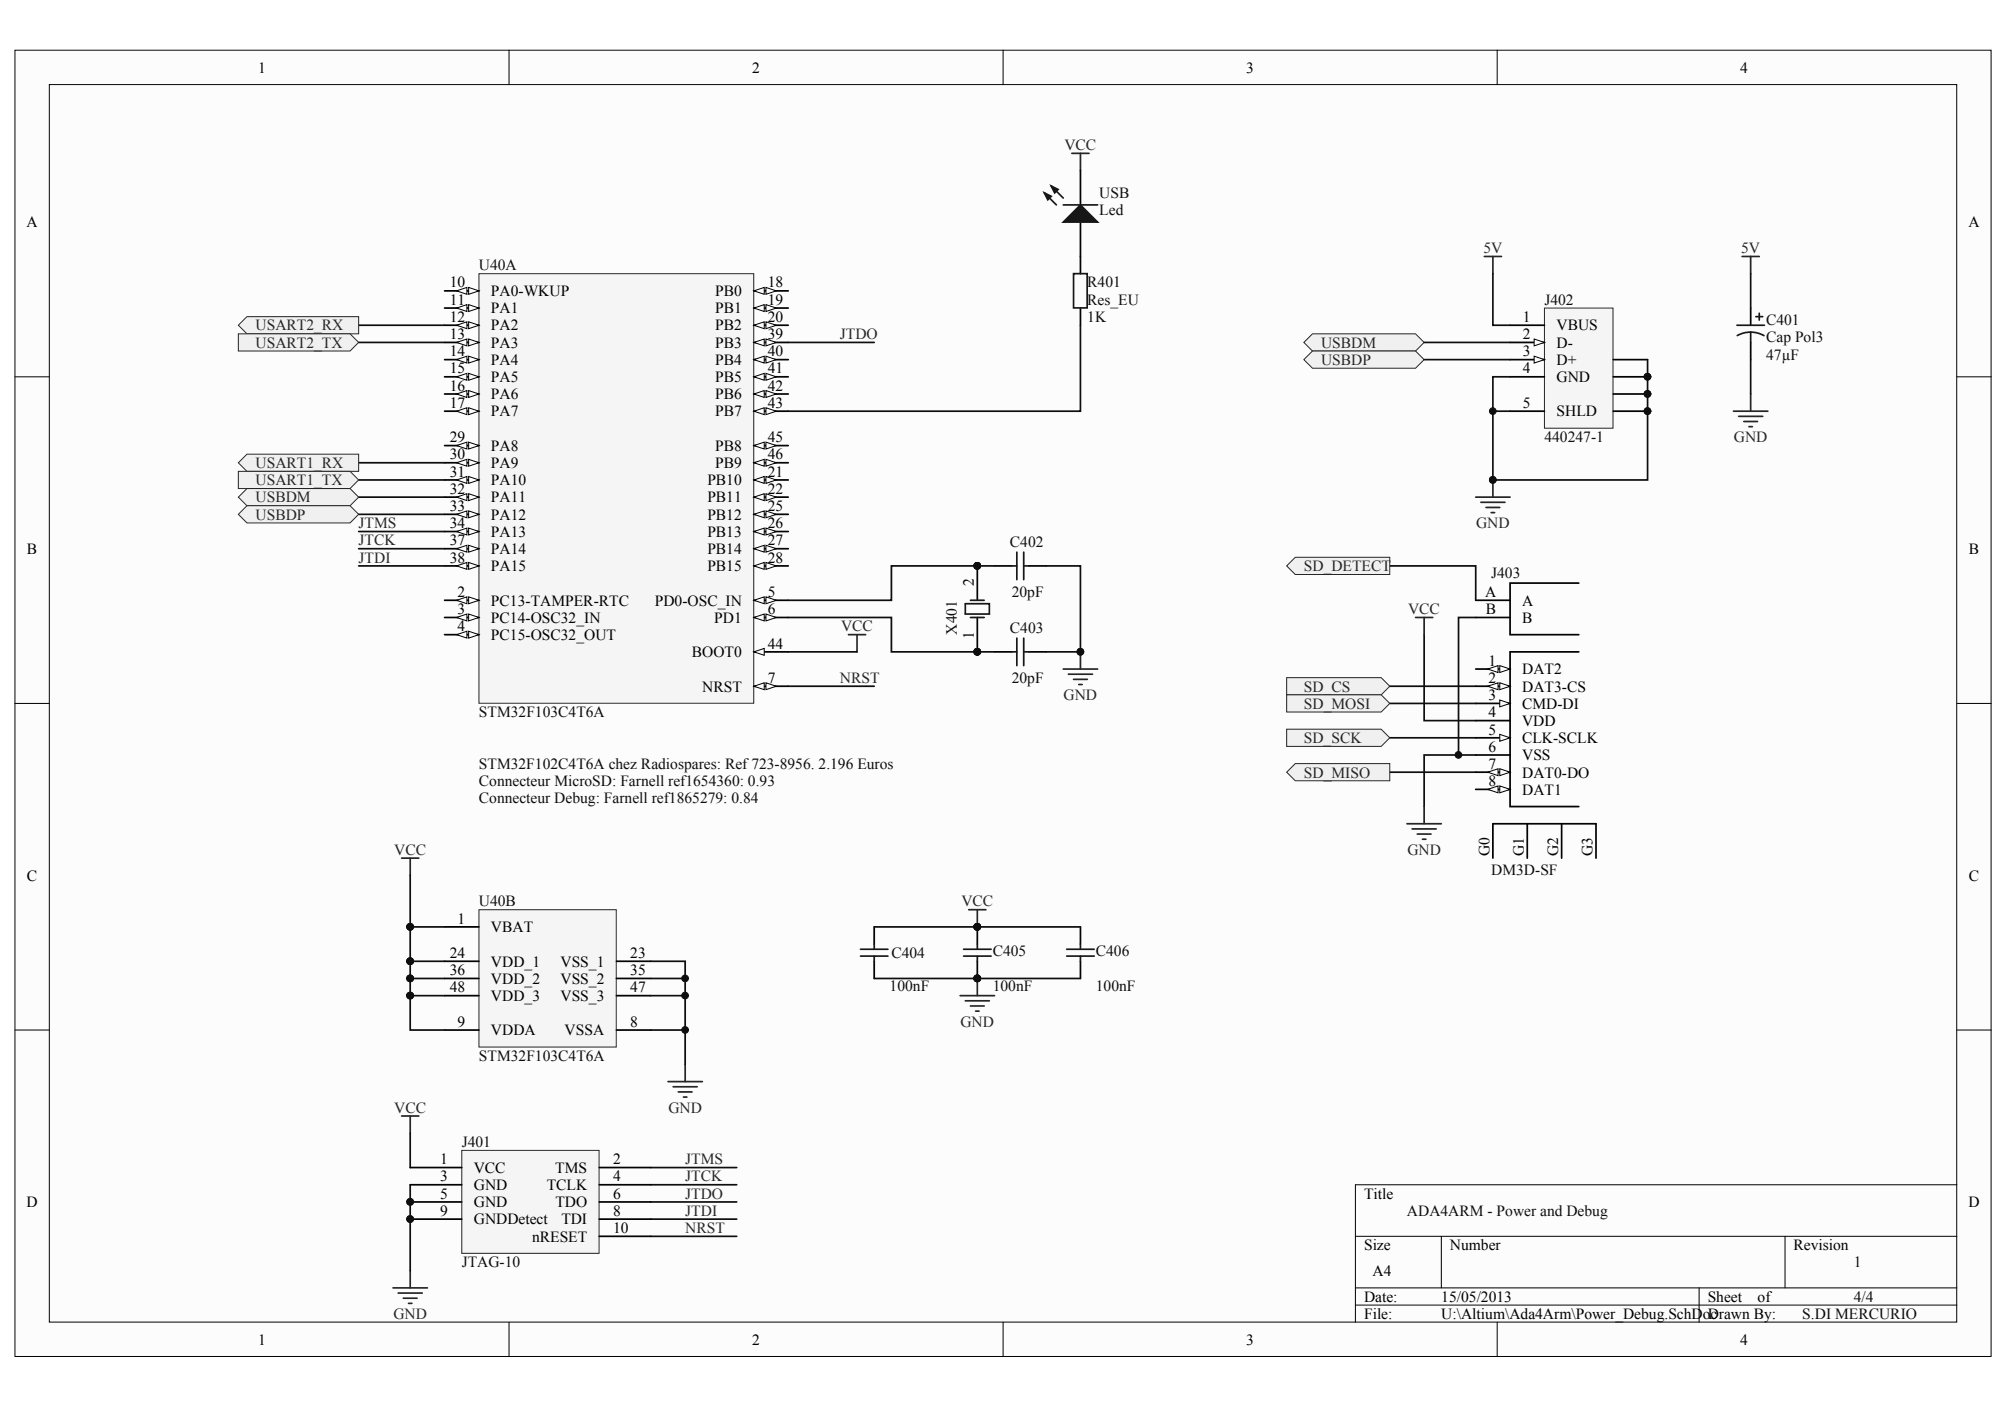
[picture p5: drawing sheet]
<svg xmlns="http://www.w3.org/2000/svg" width="284mm" height="199mm" viewBox="0 0 284 199" stroke-linecap="round" stroke-linejoin="round" font-family="sans-serif">
<defs><g id="words">
<g font-size="2.2">
<text x="36.4" y="10.3">1</text>
<text x="106.1" y="10.3">2</text>
<text x="175.8" y="10.3">3</text>
<text x="245.5" y="10.3">4</text>
<text x="3.8" y="32.1">A</text>
<text x="277.7" y="32.1">A</text>
<text x="63.4" y="40.6">10</text>
<text x="69.3" y="41.8">PA0-WKUP</text>
<text x="100.9" y="41.8">PB0</text>
<text x="108.3" y="40.6">18</text>
<text x="63.4" y="43">11</text>
<text x="63.4" y="45.4">12</text>
<text x="63.4" y="47.8">13</text>
<text x="69.3" y="44.2">PA1</text>
<text x="69.3" y="46.6">PA2</text>
<text x="100.9" y="44.2">PB1</text>
<text x="100.9" y="46.6">PB2</text>
<text x="108.3" y="43">19</text>
<text x="108.3" y="45.4">20</text>
<text x="108.3" y="47.8">39</text>
<text x="214.8" y="45.4">1</text>
<text x="214.8" y="47.8">2</text>
<text x="219.6" y="46.6">VBUS</text>
<text x="63.4" y="50.3">14</text>
<text x="63.4" y="52.7">15</text>
<text x="69.3" y="49.1">PA3</text>
<text x="69.3" y="51.5">PA4</text>
<text x="69.3" y="53.9">PA5</text>
<text x="100.9" y="49.1">PB3</text>
<text x="100.9" y="51.5">PB4</text>
<text x="100.9" y="53.9">PB5</text>
<text x="108.3" y="50.3">40</text>
<text x="108.3" y="52.7">41</text>
<text x="214.8" y="50.3">3</text>
<text x="214.8" y="52.7">4</text>
<text x="219.6" y="49.1">D-</text>
<text x="219.6" y="51.5">D+</text>
<text x="219.6" y="53.9">GND</text>
<text x="63.4" y="55.1">16</text>
<text x="63.4" y="57.6">17</text>
<text x="69.3" y="56.3">PA6</text>
<text x="69.3" y="58.8">PA7</text>
<text x="100.9" y="56.3">PB6</text>
<text x="100.9" y="58.8">PB7</text>
<text x="108.3" y="55.1">42</text>
<text x="108.3" y="57.6">43</text>
<text x="214.8" y="57.6">5</text>
<text x="219.6" y="58.8">SHLD</text>
<text x="63.4" y="62.4">29</text>
<text x="63.4" y="64.8">30</text>
<text x="69.3" y="63.6">PA8</text>
<text x="100.9" y="63.6">PB8</text>
<text x="108.3" y="62.4">45</text>
<text x="108.3" y="64.8">46</text>
<text x="63.4" y="67.3">31</text>
<text x="63.4" y="69.7">32</text>
<text x="69.3" y="66">PA9</text>
<text x="69.3" y="68.5">PA10</text>
<text x="69.3" y="70.9">PA11</text>
<text x="99.8" y="68.5">PB10</text>
<text x="99.8" y="70.9">PB11</text>
<text x="100.9" y="66">PB9</text>
<text x="108.3" y="67.3">21</text>
<text x="108.3" y="69.7">22</text>
<text x="63.4" y="72.1">33</text>
<text x="63.4" y="74.5">34</text>
<text x="63.4" y="76.9">37</text>
<text x="69.3" y="73.3">PA12</text>
<text x="69.3" y="75.7">PA13</text>
<text x="99.8" y="73.3">PB12</text>
<text x="99.8" y="75.7">PB13</text>
<text x="108.3" y="72.1">25</text>
<text x="108.3" y="74.5">26</text>
<text x="108.3" y="76.9">27</text>
<text x="3.8" y="78.2">B</text>
<text x="63.4" y="79.4">38</text>
<text x="69.3" y="78.2">PA14</text>
<text x="69.3" y="80.6">PA15</text>
<text x="99.8" y="78.2">PB14</text>
<text x="99.8" y="80.6">PB15</text>
<text x="108.3" y="79.4">28</text>
<text x="137.4" y="82.8" transform="rotate(-90 137.4 82.8)">2</text>
<text x="277.8" y="78.2">B</text>
<text x="64.5" y="84.2">2</text>
<text x="64.5" y="86.7">3</text>
<text x="64.5" y="89.1">4</text>
<text x="69.3" y="85.5">PC13-TAMPER-RTC</text>
<text x="69.3" y="87.9">PC14-OSC32_IN</text>
<text x="92.4" y="85.5">PD0-OSC_IN</text>
<text x="100.8" y="87.9">PD1</text>
<text x="108.3" y="84.2">5</text>
<text x="108.3" y="86.7">6</text>
<text x="209.5" y="84.2">A</text>
<text x="209.6" y="86.7">B</text>
<text x="214.7" y="85.5">A</text>
<text x="214.7" y="87.9">B</text>
<text x="69.3" y="90.3">PC15-OSC32_OUT</text>
<text x="97.6" y="92.7">BOOT0</text>
<text x="108.3" y="91.5">44</text>
<text x="137.4" y="90.2" transform="rotate(-90 137.4 90.2)">1</text>
<text x="210" y="93.9">1</text>
<text x="214.7" y="95.1">DAT2</text>
<text x="99.1" y="97.6">NRST</text>
<text x="108.3" y="96.4">7</text>
<text x="210" y="96.4">2</text>
<text x="210" y="98.8">3</text>
<text x="210" y="101.2">4</text>
<text x="214.7" y="97.6">DAT3-CS</text>
<text x="214.7" y="100">CMD-DI</text>
<text x="210" y="103.6">5</text>
<text x="210" y="106.1">6</text>
<text x="214.7" y="102.4">VDD</text>
<text x="214.7" y="104.8">CLK-SCLK</text>
<text x="214.7" y="107.3">VSS</text>
<text x="210" y="108.5">7</text>
<text x="210" y="110.9">8</text>
<text x="214.7" y="109.7">DAT0-DO</text>
<text x="214.7" y="112.1">DAT1</text>
<text x="3.8" y="124.3">C</text>
<text x="210.1" y="120.9" transform="rotate(-90 210.1 120.9)">G0</text>
<text x="215" y="120.9" transform="rotate(-90 215 120.9)">G1</text>
<text x="219.8" y="120.9" transform="rotate(-90 219.8 120.9)">G2</text>
<text x="224.7" y="120.9" transform="rotate(-90 224.7 120.9)">G3</text>
<text x="277.8" y="124.3">C</text>
<text x="64.5" y="130.3">1</text>
<text x="69.3" y="131.5">VBAT</text>
<text x="63.4" y="135.2">24</text>
<text x="63.4" y="137.6">36</text>
<text x="69.3" y="136.4">VDD_1</text>
<text x="79.1" y="136.4">VSS_1</text>
<text x="88.9" y="135.2">23</text>
<text x="88.9" y="137.6">35</text>
<text x="63.4" y="140">48</text>
<text x="69.3" y="138.8">VDD_2</text>
<text x="69.3" y="141.2">VDD_3</text>
<text x="79.1" y="138.8">VSS_2</text>
<text x="79.1" y="141.2">VSS_3</text>
<text x="88.9" y="140">47</text>
<text x="64.5" y="144.9">9</text>
<text x="69.3" y="146.1">VDDA</text>
<text x="79.7" y="146.1">VSSA</text>
<text x="88.9" y="144.9">8</text>
<text x="62.1" y="164.3">1</text>
<text x="62.1" y="166.7">3</text>
<text x="66.8" y="165.5">VCC</text>
<text x="66.8" y="167.9">GND</text>
<text x="77.1" y="167.9">TCLK</text>
<text x="78.3" y="165.5">TMS</text>
<text x="86.5" y="164.3">2</text>
<text x="86.5" y="166.7">4</text>
<text x="3.8" y="170.3">D</text>
<text x="62.1" y="169.1">5</text>
<text x="62.1" y="171.6">9</text>
<text x="66.8" y="170.3">GND</text>
<text x="66.8" y="172.8">GNDDetect</text>
<text x="78.4" y="170.3">TDO</text>
<text x="79.2" y="172.8">TDI</text>
<text x="86.5" y="169.1">6</text>
<text x="86.5" y="171.6">8</text>
<text x="86.5" y="174">10</text>
<text x="192.4" y="169.1">Title</text>
<text x="277.7" y="170.3">D</text>
<text x="75.1" y="175.2">nRESET</text>
<text x="192.4" y="176.4">Size</text>
<text x="204.6" y="176.4">Number</text>
<text x="253" y="176.4">Revision</text>
<text x="192.4" y="183.7">Date:</text>
<text x="193.6" y="180">A4</text>
<text x="203.3" y="183.7">15/05/2013</text>
<text x="240.9" y="183.7">Sheet</text>
<text x="248" y="183.7">of</text>
<text x="36.4" y="189.8">1</text>
<text x="106.1" y="189.8">2</text>
<text x="175.8" y="189.8">3</text>
<text x="192.4" y="186.1">File:</text>
<text x="203.3" y="186.1">U:\Altium\Ada4Arm\Power_Debug.SchDoc</text>
<text x="240.9" y="186.1">Drawn By:</text>
<text x="245.5" y="189.8">4</text>
</g>
<g font-size="2.2" fill="#262626">
<text x="150.2" y="21.2">VCC</text>
<text x="209.3" y="35.7">5V</text>
<text x="245.6" y="35.7">5V</text>
<text x="36" y="46.6">USART2_RX</text>
<text x="118.5" y="47.8">JTDO</text>
<text x="36" y="49.1">USART2_TX</text>
<text x="186.4" y="49.1">USBDM</text>
<text x="186.4" y="51.5">USBDP</text>
<text x="244.6" y="62.4">GND</text>
<text x="36" y="66">USART1_RX</text>
<text x="36" y="68.5">USART1_TX</text>
<text x="36" y="70.9">USBDM</text>
<text x="36" y="73.3">USBDP</text>
<text x="50.6" y="74.5">JTMS</text>
<text x="50.6" y="76.9">JTCK</text>
<text x="208.2" y="74.5">GND</text>
<text x="50.6" y="79.4">JTDI</text>
<text x="183.9" y="80.6">SD_DETECT</text>
<text x="118.7" y="89.1">VCC</text>
<text x="198.7" y="86.7">VCC</text>
<text x="118.5" y="96.4">NRST</text>
<text x="150" y="98.8">GND</text>
<text x="183.9" y="97.6">SD_CS</text>
<text x="183.9" y="100">SD_MOSI</text>
<text x="183.9" y="104.8">SD_SCK</text>
<text x="183.9" y="109.7">SD_MISO</text>
<text x="55.6" y="120.6">VCC</text>
<text x="198.5" y="120.6">GND</text>
<text x="135.6" y="127.9">VCC</text>
<text x="135.5" y="144.9">GND</text>
<text x="55.6" y="157">VCC</text>
<text x="94.3" y="157">GND</text>
<text x="96.7" y="164.3">JTMS</text>
<text x="96.7" y="166.7">JTCK</text>
<text x="96.7" y="169.1">JTDO</text>
<text x="96.7" y="171.6">JTDI</text>
<text x="96.7" y="174">NRST</text>
<text x="55.5" y="186.1">GND</text>
</g>
<g font-size="2.2" fill="#0e0e0e">
<text x="155.1" y="27.9">USB</text>
<text x="155.1" y="30.4">Led</text>
<text x="67.6" y="38.1">U40A</text>
<text x="153.4" y="40.6">R401</text>
<text x="153.4" y="45.4">1K</text>
<text x="153.4" y="43">Res_EU</text>
<text x="217.9" y="43">J402</text>
<text x="249.2" y="45.9">C401</text>
<text x="249.2" y="50.8">47µF</text>
<text x="249.2" y="48.3">Cap Pol3</text>
<text x="217.9" y="62.4">440247-1</text>
<text x="142.5" y="77.2">C402</text>
<text x="210.4" y="81.6">J403</text>
<text x="135" y="89.6" transform="rotate(-90 135 89.6)">X401</text>
<text x="142.5" y="89.3">C403</text>
<text x="142.7" y="84.2">20pF</text>
<text x="67.6" y="101.2">STM32F103C4T6A</text>
<text x="142.7" y="96.4">20pF</text>
<text x="67.6" y="108.5">STM32F102C4T6A chez Radiospares: Ref 723-8956. 2.196 Euros</text>
<text x="67.6" y="110.9">Connecteur MicroSD: Farnell ref1654360: 0.93</text>
<text x="67.6" y="113.3">Connecteur Debug: Farnell ref1865279: 0.84</text>
<text x="210.4" y="123.5">DM3D-SF</text>
<text x="67.6" y="127.9">U40B</text>
<text x="125.8" y="135.2">C404</text>
<text x="140.1" y="134.9">C405</text>
<text x="154.6" y="134.9">C406</text>
<text x="125.5" y="139.8">100nF</text>
<text x="140.1" y="139.8">100nF</text>
<text x="154.6" y="139.8">100nF</text>
<text x="67.6" y="149.7">STM32F103C4T6A</text>
<text x="65.1" y="161.9">J401</text>
<text x="198.5" y="171.6">ADA4ARM - Power and Debug</text>
<text x="65.1" y="178.8">JTAG-10</text>
<text x="261.5" y="178.8">1</text>
<text x="261.5" y="183.7">4/4</text>
<text x="254.3" y="186.1">S.DI MERCURIO</text>
</g>
</g></defs>
<g fill="#fcfcfc" stroke="#000" stroke-width=".14">
<path d="M2.1 7.1h278.8v184.3h-278.8z"/>
<path d="M7 11.9h269v174.7h-269z"/>
</g>
<g fill="none" stroke="#000" stroke-width=".14">
<path d="M71.8 7.1v4.8M141.5 7.1v4.8M211.2 7.1v4.8M2.1 53.2h4.9M276.1 53.2h4.8M2.1 99.3h4.9M276.1 99.3h4.8M2.1 145.4h4.9M276.1 145.4h4.8M191.2 174.5h84.9M203.3 174.5v7.2M251.8 174.5v7.2"/>
<path d="M276.1 167.2h-84.9v19.4M71.8 186.6v4.8M141.5 186.6v4.8M191.2 181.7h84.9M191.2 184.2h84.9M211.2 186.6v4.8M239.7 181.7v4.9"/>
</g>
<path d="M217.9 43.5h9.7v16.9h-9.7z" fill="#f5f5f5" stroke="#262626" stroke-width=".14"/>
<path d="M213 45.9h4.9M213 48.3h4.9" fill="none" stroke="#000" stroke-width=".24"/>
<path d="M216.4 47.8l1.5 .5-1.5 .5z" fill="#fcfcfc" stroke="#000" stroke-width=".14"/>
<path d="M213 50.7h4.9" fill="none" stroke="#000" stroke-width=".24"/>
<path d="M216.4 50.3l1.5 .4-1.5 .5z" fill="#fcfcfc" stroke="#000" stroke-width=".14"/>
<path d="M213 53.2h4.9M213 58h4.9M227.6 53.2h4.8M227.6 58h4.8M227.6 55.6h4.8M227.6 50.7h4.8M247 43.5v2.4M247 48.3v2.4" fill="none" stroke="#000" stroke-width=".24"/>
<g fill="#0e0e0e" stroke="#0e0e0e" stroke-width=".14">
<circle cx="232.4" cy="58" r=".47"/>
<circle cx="232.4" cy="55.6" r=".47"/>
<circle cx="232.4" cy="53.2" r=".47"/>
<circle cx="210.6" cy="67.7" r=".47"/>
<circle cx="210.6" cy="58" r=".47"/>
</g>
<g fill="none" stroke="#262626" stroke-width=".24">
<path d="M209.4 36.2h2.4M210.6 36.2v2.4M245.8 36.2h2.4M247 36.2v2.4M244.6 58h4.8M245.3 58.8h3.4M246 59.5h1.9M247 55.6v2.4M208.2 70.2h4.8M208.9 70.9h3.4M209.6 71.6h2M210.4 72.3h.5"/>
<path d="M210.6 67.7v2.5M246.7 60.2h.5"/>
</g>
<path d="M210.6 38.6v7.3h2.4M247 38.6v4.9M210.6 58h2.4M232.4 50.7v17h-21.8v-14.5h2.4M247 50.7v4.9" fill="none" stroke="#0e0e0e" stroke-width=".24"/>
<path d="M245 45.9h3.9M247 46.9h.8l1.1 .5M247 46.9h-.8l-1.1 .5M247 46.9v1.4M247.7 44.7h1M248.2 44.2v1" fill="none" stroke="#1c1c1c" stroke-width=".24"/>
<path d="M67.6 38.6h38.7v60.6h-38.7z" fill="#f5f5f5" stroke="#262626" stroke-width=".14"/>
<path d="M106.4 92h4.8" fill="none" stroke="#000" stroke-width=".24"/>
<path d="M106.4 92l1.4-.5v1z" fill="#fcfcfc" stroke="#000" stroke-width=".14"/>
<path d="M106.4 96.8h4.8" fill="none" stroke="#000" stroke-width=".24"/>
<g fill="#fcfcfc" stroke="#000" stroke-width=".14">
<path d="M106.4 96.8l1.4-.4v.9z"/>
<path d="M108.1 96.4l1.4 .4-1.4 .5z"/>
</g>
<path d="M106.4 84.7h4.8" fill="none" stroke="#000" stroke-width=".24"/>
<g fill="#fcfcfc" stroke="#000" stroke-width=".14">
<path d="M106.4 84.7l1.4-.5v1z"/>
<path d="M108.1 84.2l1.4 .5-1.4 .5z"/>
</g>
<path d="M106.4 87.1h4.8" fill="none" stroke="#000" stroke-width=".24"/>
<g fill="#fcfcfc" stroke="#000" stroke-width=".14">
<path d="M106.4 87.1l1.4-.5v1z"/>
<path d="M108.1 86.6l1.4 .5-1.4 .5z"/>
</g>
<path d="M62.7 41h4.9" fill="none" stroke="#000" stroke-width=".24"/>
<g fill="#fcfcfc" stroke="#000" stroke-width=".14">
<path d="M66.1 40.6l1.5 .4-1.5 .5z"/>
<path d="M64.4 41l1.5-.4v.9z"/>
</g>
<path d="M62.7 43.5h4.9" fill="none" stroke="#000" stroke-width=".24"/>
<g fill="#fcfcfc" stroke="#000" stroke-width=".14">
<path d="M66.1 43l1.5 .5-1.5 .5z"/>
<path d="M64.4 43.5l1.5-.5v1z"/>
</g>
<path d="M62.7 45.9h4.9" fill="none" stroke="#000" stroke-width=".24"/>
<g fill="#fcfcfc" stroke="#000" stroke-width=".14">
<path d="M66.1 45.4l1.5 .5-1.5 .5z"/>
<path d="M64.4 45.9l1.5-.5v1z"/>
</g>
<path d="M62.7 48.3h4.9" fill="none" stroke="#000" stroke-width=".24"/>
<g fill="#fcfcfc" stroke="#000" stroke-width=".14">
<path d="M66.1 47.8l1.5 .5-1.5 .5z"/>
<path d="M64.4 48.3l1.5-.5v1z"/>
</g>
<path d="M62.7 50.7h4.9" fill="none" stroke="#000" stroke-width=".24"/>
<g fill="#fcfcfc" stroke="#000" stroke-width=".14">
<path d="M66.1 50.3l1.5 .4-1.5 .5z"/>
<path d="M64.4 50.7l1.5-.4v.9z"/>
</g>
<path d="M62.7 53.2h4.9" fill="none" stroke="#000" stroke-width=".24"/>
<g fill="#fcfcfc" stroke="#000" stroke-width=".14">
<path d="M66.1 52.7l1.5 .5-1.5 .5z"/>
<path d="M64.4 53.2l1.5-.5v1z"/>
</g>
<path d="M62.7 55.6h4.9" fill="none" stroke="#000" stroke-width=".24"/>
<g fill="#fcfcfc" stroke="#000" stroke-width=".14">
<path d="M66.1 55.1l1.5 .5-1.5 .5z"/>
<path d="M64.4 55.6l1.5-.5v1z"/>
</g>
<path d="M62.7 58h4.9" fill="none" stroke="#000" stroke-width=".24"/>
<g fill="#fcfcfc" stroke="#000" stroke-width=".14">
<path d="M66.1 57.5l1.5 .5-1.5 .5z"/>
<path d="M64.4 58l1.5-.5v1z"/>
</g>
<path d="M62.7 62.9h4.9" fill="none" stroke="#000" stroke-width=".24"/>
<g fill="#fcfcfc" stroke="#000" stroke-width=".14">
<path d="M66.1 62.4l1.5 .5-1.5 .5z"/>
<path d="M64.4 62.9l1.5-.5v1z"/>
</g>
<path d="M62.7 65.3h4.9" fill="none" stroke="#000" stroke-width=".24"/>
<g fill="#fcfcfc" stroke="#000" stroke-width=".14">
<path d="M66.1 64.8l1.5 .5-1.5 .5z"/>
<path d="M64.4 65.3l1.5-.5v1z"/>
</g>
<path d="M62.7 67.7h4.9" fill="none" stroke="#000" stroke-width=".24"/>
<g fill="#fcfcfc" stroke="#000" stroke-width=".14">
<path d="M66.1 67.2l1.5 .5-1.5 .5z"/>
<path d="M64.4 67.7l1.5-.5v1z"/>
</g>
<path d="M62.7 70.2h4.9" fill="none" stroke="#000" stroke-width=".24"/>
<g fill="#fcfcfc" stroke="#000" stroke-width=".14">
<path d="M66.1 69.7l1.5 .5-1.5 .4z"/>
<path d="M64.4 70.2l1.5-.5v.9z"/>
</g>
<path d="M62.7 72.6h4.9" fill="none" stroke="#000" stroke-width=".24"/>
<g fill="#fcfcfc" stroke="#000" stroke-width=".14">
<path d="M66.1 72.1l1.5 .5-1.5 .5z"/>
<path d="M64.4 72.6l1.5-.5v1z"/>
</g>
<path d="M62.7 75h4.9" fill="none" stroke="#000" stroke-width=".24"/>
<g fill="#fcfcfc" stroke="#000" stroke-width=".14">
<path d="M66.1 74.5l1.5 .5-1.5 .5z"/>
<path d="M64.4 75l1.5-.5v1z"/>
</g>
<path d="M62.7 77.4h4.9" fill="none" stroke="#000" stroke-width=".24"/>
<g fill="#fcfcfc" stroke="#000" stroke-width=".14">
<path d="M66.1 76.9l1.5 .5-1.5 .5z"/>
<path d="M64.4 77.4l1.5-.5v1z"/>
</g>
<path d="M62.7 79.9h4.9" fill="none" stroke="#000" stroke-width=".24"/>
<g fill="#fcfcfc" stroke="#000" stroke-width=".14">
<path d="M66.1 79.4l1.5 .5-1.5 .4z"/>
<path d="M64.4 79.9l1.5-.5v.9z"/>
</g>
<path d="M106.4 41h4.8" fill="none" stroke="#000" stroke-width=".24"/>
<g fill="#fcfcfc" stroke="#000" stroke-width=".14">
<path d="M106.4 41l1.4-.4v.9z"/>
<path d="M108.1 40.6l1.4 .4-1.4 .5z"/>
</g>
<path d="M106.4 43.5h4.8" fill="none" stroke="#000" stroke-width=".24"/>
<g fill="#fcfcfc" stroke="#000" stroke-width=".14">
<path d="M106.4 43.5l1.4-.5v1z"/>
<path d="M108.1 43l1.4 .5-1.4 .5z"/>
</g>
<path d="M106.4 45.9h4.8" fill="none" stroke="#000" stroke-width=".24"/>
<g fill="#fcfcfc" stroke="#000" stroke-width=".14">
<path d="M106.4 45.9l1.4-.5v1z"/>
<path d="M108.1 45.4l1.4 .5-1.4 .5z"/>
</g>
<path d="M106.4 48.3h4.8" fill="none" stroke="#000" stroke-width=".24"/>
<g fill="#fcfcfc" stroke="#000" stroke-width=".14">
<path d="M106.4 48.3l1.4-.5v1z"/>
<path d="M108.1 47.8l1.4 .5-1.4 .5z"/>
</g>
<path d="M106.4 50.7h4.8" fill="none" stroke="#000" stroke-width=".24"/>
<g fill="#fcfcfc" stroke="#000" stroke-width=".14">
<path d="M106.4 50.7l1.4-.4v.9z"/>
<path d="M108.1 50.3l1.4 .4-1.4 .5z"/>
</g>
<path d="M106.4 53.2h4.8" fill="none" stroke="#000" stroke-width=".24"/>
<g fill="#fcfcfc" stroke="#000" stroke-width=".14">
<path d="M106.4 53.2l1.4-.5v1z"/>
<path d="M108.1 52.7l1.4 .5-1.4 .5z"/>
</g>
<path d="M106.4 55.6h4.8" fill="none" stroke="#000" stroke-width=".24"/>
<g fill="#fcfcfc" stroke="#000" stroke-width=".14">
<path d="M106.4 55.6l1.4-.5v1z"/>
<path d="M108.1 55.1l1.4 .5-1.4 .5z"/>
</g>
<path d="M106.4 58h4.8" fill="none" stroke="#000" stroke-width=".24"/>
<g fill="#fcfcfc" stroke="#000" stroke-width=".14">
<path d="M106.4 58l1.4-.5v1z"/>
<path d="M108.1 57.5l1.4 .5-1.4 .5z"/>
</g>
<path d="M106.4 62.9h4.8" fill="none" stroke="#000" stroke-width=".24"/>
<g fill="#fcfcfc" stroke="#000" stroke-width=".14">
<path d="M106.4 62.9l1.4-.5v1z"/>
<path d="M108.1 62.4l1.4 .5-1.4 .5z"/>
</g>
<path d="M106.4 65.3h4.8" fill="none" stroke="#000" stroke-width=".24"/>
<g fill="#fcfcfc" stroke="#000" stroke-width=".14">
<path d="M106.4 65.3l1.4-.5v1z"/>
<path d="M108.1 64.8l1.4 .5-1.4 .5z"/>
</g>
<path d="M106.4 67.7h4.8" fill="none" stroke="#000" stroke-width=".24"/>
<g fill="#fcfcfc" stroke="#000" stroke-width=".14">
<path d="M106.4 67.7l1.4-.5v1z"/>
<path d="M108.1 67.2l1.4 .5-1.4 .5z"/>
</g>
<path d="M106.4 70.2h4.8" fill="none" stroke="#000" stroke-width=".24"/>
<g fill="#fcfcfc" stroke="#000" stroke-width=".14">
<path d="M106.4 70.2l1.4-.5v.9z"/>
<path d="M108.1 69.7l1.4 .5-1.4 .4z"/>
</g>
<path d="M106.4 72.6h4.8" fill="none" stroke="#000" stroke-width=".24"/>
<g fill="#fcfcfc" stroke="#000" stroke-width=".14">
<path d="M106.4 72.6l1.4-.5v1z"/>
<path d="M108.1 72.1l1.4 .5-1.4 .5z"/>
</g>
<path d="M106.4 75h4.8" fill="none" stroke="#000" stroke-width=".24"/>
<g fill="#fcfcfc" stroke="#000" stroke-width=".14">
<path d="M106.4 75l1.4-.5v1z"/>
<path d="M108.1 74.5l1.4 .5-1.4 .5z"/>
</g>
<path d="M106.4 77.4h4.8" fill="none" stroke="#000" stroke-width=".24"/>
<g fill="#fcfcfc" stroke="#000" stroke-width=".14">
<path d="M106.4 77.4l1.4-.5v1z"/>
<path d="M108.1 76.9l1.4 .5-1.4 .5z"/>
</g>
<path d="M106.4 79.9h4.8" fill="none" stroke="#000" stroke-width=".24"/>
<g fill="#fcfcfc" stroke="#000" stroke-width=".14">
<path d="M106.4 79.9l1.4-.5v.9z"/>
<path d="M108.1 79.4l1.4 .5-1.4 .4z"/>
</g>
<path d="M62.7 84.7h4.9" fill="none" stroke="#000" stroke-width=".24"/>
<g fill="#fcfcfc" stroke="#000" stroke-width=".14">
<path d="M66.1 84.2l1.5 .5-1.5 .5z"/>
<path d="M64.4 84.7l1.5-.5v1z"/>
</g>
<path d="M62.7 87.1h4.9" fill="none" stroke="#000" stroke-width=".24"/>
<g fill="#fcfcfc" stroke="#000" stroke-width=".14">
<path d="M66.1 86.6l1.5 .5-1.5 .5z"/>
<path d="M64.4 87.1l1.5-.5v1z"/>
</g>
<path d="M62.7 89.6h4.9" fill="none" stroke="#000" stroke-width=".24"/>
<g fill="#fcfcfc" stroke="#000" stroke-width=".14">
<path d="M66.1 89.1l1.5 .5-1.5 .4z"/>
<path d="M64.4 89.6l1.5-.5v.9z"/>
</g>
<path d="M67.6 128.4h19.3v19.4h-19.3z" fill="#f5f5f5" stroke="#262626" stroke-width=".14"/>
<path d="M62.7 130.8h4.9M62.7 135.6h4.9M62.7 138.1h4.9M87 135.6h4.8M87 138.1h4.8M62.7 140.5h4.9M62.7 145.4h4.9M87 140.5h4.8M87 145.4h4.8" fill="none" stroke="#000" stroke-width=".24"/>
<path d="M56.7 121.1h2.4M57.9 121.1v2.4M94.2 152.6h4.9M95 153.4h3.4M95.7 154.1h1.9M96.4 154.8h.5M96.7 150.2v2.4" fill="none" stroke="#262626" stroke-width=".24"/>
<g fill="none" stroke="#0e0e0e" stroke-width=".24">
<path d="M50.6 45.9h12.1M50.6 48.3h12.1M200.9 48.3h12.1M200.9 50.7h12.1M50.6 65.3h12.1M50.6 67.7h12.1M50.6 70.2h12.1M50.6 72.6h12.1M57.9 138.1h4.8M57.9 130.8h4.8M57.9 135.6h4.8M91.8 135.6h4.9v14.6"/>
<path d="M91.8 138.1h4.9M91.8 140.5h4.9M91.8 145.4h4.9"/>
</g>
<g fill="#0e0e0e" stroke="#0e0e0e" stroke-width=".14">
<circle cx="96.6" cy="138.1" r=".47"/>
<circle cx="96.6" cy="140.5" r=".47"/>
<circle cx="96.6" cy="145.3" r=".47"/>
<circle cx="57.9" cy="130.8" r=".47"/>
<circle cx="57.9" cy="135.6" r=".47"/>
<circle cx="57.9" cy="138.1" r=".47"/>
</g>
<g fill="#f0f0f0" stroke="#262626" stroke-width=".14">
<path d="M185.2 47.1h14.5l1.2 1.2-1.2 1.2h-14.5l-1.3-1.2z" fill-rule="evenodd"/>
<path d="M185.2 49.5h14.5l1.2 1.2-1.2 1.3h-14.5l-1.3-1.3z" fill-rule="evenodd"/>
<path d="M34.8 44.7h15.8v2.4h-15.8l-1.2-1.2z" fill-rule="evenodd"/>
<path d="M33.6 47.1h15.8l1.2 1.2-1.2 1.2h-15.8z" fill-rule="evenodd"/>
<path d="M34.8 64.1h15.8v2.4h-15.8l-1.2-1.2z" fill-rule="evenodd"/>
<path d="M33.6 66.5h15.8l1.2 1.2-1.2 1.2h-15.8z" fill-rule="evenodd"/>
<path d="M34.8 68.9h14.6l1.2 1.3-1.2 1.2h-14.6l-1.2-1.2z" fill-rule="evenodd"/>
<path d="M34.8 71.4h14.6l1.2 1.2-1.2 1.2h-14.6l-1.2-1.2z" fill-rule="evenodd"/>
</g>
<g fill="none" stroke="#262626" stroke-width=".24">
<path d="M119.7 89.6h2.4M120.9 89.6v2.4M150 94.4h4.8M150.7 95.1h3.4M151.5 95.9h1.9M152.2 96.6h.5M152.4 92v2.4M199.7 87.1h2.4M200.9 87.1v2.5M198.5 116.2h4.8M199.2 117h3.4M199.9 117.7h2"/>
<path d="M200.7 118.4h.5M200.9 113.8v2.4"/>
</g>
<path d="M137.9 79.9h-12.1v4.8h-14.6M111.2 87.1h14.6v4.9h12.1M111.2 92h9.7M196.1 96.8h12.1M196.1 99.3h12.1M200.9 89.6v12.1h7.3M196.1 104.1h12.1M196.1 109h12.1M208.2 106.5h-7.3v7.3" fill="none" stroke="#0e0e0e" stroke-width=".24"/>
<path d="M137.9 79.9v4.8M140.3 79.9h2.4M145.2 79.9h2.4M137.9 87.1v4.9M140.3 92h2.4M145.2 92h2.4" fill="none" stroke="#000" stroke-width=".24"/>
<g fill="#0e0e0e" stroke="#0e0e0e" stroke-width=".14">
<circle cx="137.9" cy="92" r=".47"/>
<circle cx="137.9" cy="79.8" r=".47"/>
<circle cx="152.4" cy="92" r=".47"/>
</g>
<path d="M142.7 79.9h.8M143.5 77.9v3.9M144.4 77.9v3.9M144.4 79.9h.8M136.2 85.2h3.4v1.4h-3.4zM136.9 84.7h1.9M136.9 87.1h1.9M142.7 92h.8M143.5 90v3.9M144.4 90v3.9M144.4 92h.8" fill="none" stroke="#1c1c1c" stroke-width=".24"/>
<g fill="#f0f0f0" stroke="#262626" stroke-width=".14">
<path d="M181.5 95.6h13.4l1.2 1.2-1.2 1.2h-13.4z" fill-rule="evenodd"/>
<path d="M181.5 98h13.4l1.2 1.3-1.2 1.2h-13.4z" fill-rule="evenodd"/>
<path d="M181.5 102.9h13.4l1.2 1.2-1.2 1.2h-13.4z" fill-rule="evenodd"/>
<path d="M182.7 107.8h13.4v2.4h-13.4l-1.2-1.2z" fill-rule="evenodd"/>
</g>
<g fill="none" stroke="#0e0e0e" stroke-width=".24">
<path d="M111.2 48.3h12.1M50.6 75h12.1M50.6 77.4h12.1M50.6 79.9h12.1M111.2 96.8h12.1M57.9 123.5v17M123.3 130.8h29.1M123.3 138.1h29.1M57.9 140.5v4.9h4.8M57.9 140.5h4.8M57.9 159.9v4.9M57.9 167.2v12.1"/>
<path d="M91.8 164.8h12.1M91.8 167.2h12.1M91.8 169.6h12.1M91.8 172h12.1M91.8 174.5h12.1"/>
</g>
<g fill="#0e0e0e" stroke="#0e0e0e" stroke-width=".14">
<circle cx="57.9" cy="140.5" r=".47"/>
<circle cx="57.9" cy="138.1" r=".47"/>
<circle cx="57.9" cy="135.6" r=".47"/>
<circle cx="57.9" cy="130.8" r=".47"/>
<circle cx="137.9" cy="138.1" r=".47"/>
<circle cx="137.9" cy="130.8" r=".47"/>
</g>
<path d="M56.7 157.5h2.4M57.9 157.5v2.4M57.9 179.3v2.4M55.4 181.7h4.9M56.2 182.5h3.4M56.9 183.2h1.9M57.6 183.9h.5" fill="none" stroke="#262626" stroke-width=".24"/>
<path d="M123.3 130.8v2.4M123.3 135.6v2.5M137.9 130.8v2.4M137.9 135.6v2.5M152.4 130.8v2.4M152.4 135.6v2.5" fill="none" stroke="#000" stroke-width=".24"/>
<path d="M121.4 133.9h3.9M121.4 134.9h3.9M123.3 133.2v.7M123.3 134.9v.7M135.9 133.9h3.9M135.9 134.9h3.9M137.9 133.2v.7M137.9 134.9v.7M150.5 133.9h3.9M150.5 134.9h3.9M152.4 133.2v.7M152.4 134.9v.7" fill="none" stroke="#1c1c1c" stroke-width=".24"/>
<path d="M65.1 162.3h19.4v14.6h-19.4z" fill="#f5f5f5" stroke="#262626" stroke-width=".14"/>
<g fill="none" stroke="#000" stroke-width=".24">
<path d="M152.4 36.2v2.4M152.4 43.5v2.4M208.2 94.4h4.8M222.7 92h-9.7v21.8h9.7M57.9 164.8h7.2M57.9 167.2h7.2M57.9 169.6h7.2M57.9 172h7.2M84.5 164.8h7.3M84.5 167.2h7.3M84.5 169.6h7.3M84.5 172h7.3"/>
<path d="M84.5 174.5h7.3"/>
</g>
<g fill="#0e0e0e" stroke="#0e0e0e" stroke-width=".14">
<circle cx="57.9" cy="169.6" r=".47"/>
<circle cx="57.9" cy="172" r=".47"/>
<circle cx="137.9" cy="79.8" r=".47"/>
<circle cx="137.9" cy="92" r=".47"/>
<circle cx="152.4" cy="92" r=".47"/>
<circle cx="137.9" cy="130.8" r=".47"/>
<circle cx="137.9" cy="138.1" r=".47"/>
</g>
<path d="M151.5 38.6h1.9v4.8h-1.9z" fill="none" stroke="#1c1c1c" stroke-width=".24"/>
<path d="M151.2 21.6h2.4M152.4 21.6v2.5M136.7 128.4h2.4M137.9 128.4v2.4M137.9 138.1v2.4M135.5 140.5h4.8M136.2 141.2h3.4M136.9 142h1.9M137.6 142.7h.5" fill="none" stroke="#262626" stroke-width=".24"/>
<path d="M152.4 45.9v12.1h-41.2M137.9 79.9h2.4M147.6 79.9h4.8v12.1h-4.8M137.9 92h2.4" fill="none" stroke="#0e0e0e" stroke-width=".24"/>
<g fill="#fcfcfc" stroke="#000" stroke-width=".14">
<path d="M211.6 93.9l1.4 .5-1.4 .5z"/>
<path d="M209.9 94.4l1.4-.5v1z"/>
</g>
<path d="M208.2 96.8h4.8" fill="none" stroke="#000" stroke-width=".24"/>
<g fill="#fcfcfc" stroke="#000" stroke-width=".14">
<path d="M211.6 96.4l1.4 .4-1.4 .5z"/>
<path d="M209.9 96.8l1.4-.4v.9z"/>
</g>
<path d="M208.2 99.3h4.8" fill="none" stroke="#000" stroke-width=".24"/>
<path d="M211.6 98.8l1.4 .5-1.4 .4z" fill="#fcfcfc" stroke="#000" stroke-width=".14"/>
<path d="M208.2 101.7h4.8M208.2 104.1h4.8" fill="none" stroke="#000" stroke-width=".24"/>
<path d="M211.6 103.6l1.4 .5-1.4 .5z" fill="#fcfcfc" stroke="#000" stroke-width=".14"/>
<path d="M208.2 106.5h4.8M208.2 109h4.8" fill="none" stroke="#000" stroke-width=".24"/>
<g fill="#fcfcfc" stroke="#000" stroke-width=".14">
<path d="M211.6 108.5l1.4 .5-1.4 .4z"/>
<path d="M209.9 109l1.4-.5v.9z"/>
</g>
<path d="M208.2 111.4h4.8" fill="none" stroke="#000" stroke-width=".24"/>
<g fill="#fcfcfc" stroke="#000" stroke-width=".14">
<path d="M211.6 110.9l1.4 .5-1.4 .5z"/>
<path d="M209.9 111.4l1.4-.5v1z"/>
</g>
<path d="M208.2 84.7h4.8M208.2 87.1h4.8M222.7 82.3h-9.7v7.3h9.7M215.5 116.2v4.9M220.3 116.2v4.9M210.6 121.1v-4.9h14.6v4.9" fill="none" stroke="#000" stroke-width=".24"/>
<path d="M196.1 79.9h12.1v4.8M208.2 87.1h-2.4v19.4" fill="none" stroke="#0e0e0e" stroke-width=".24"/>
<circle cx="205.7" cy="106.5" r=".47" fill="#0e0e0e" stroke="#0e0e0e" stroke-width=".14"/>
<path d="M182.7 78.6h13.4v2.5h-13.4l-1.2-1.2z" fill-rule="evenodd" fill="#f0f0f0" stroke="#262626" stroke-width=".14"/>
<path d="M152.4 24.1v4.8M152.4 31.3v4.9" fill="none" stroke="#000" stroke-width=".24"/>
<g fill="#1c1c1c" stroke="#1c1c1c" stroke-width=".24">
<path d="M152.4 28.9l2.4 2.4h-4.8z"/>
<path d="M148.3 26.2l1 .5-.5 .5z"/>
<path d="M147.3 27.2l1 .5-.5 .5z"/>
</g>
<path d="M147.3 27.2l1.7 1.7M148.3 26.2l1.7 1.7M150 28.9h4.8" fill="none" stroke="#1c1c1c" stroke-width=".24"/>
<use href="#words"/>
</svg>
